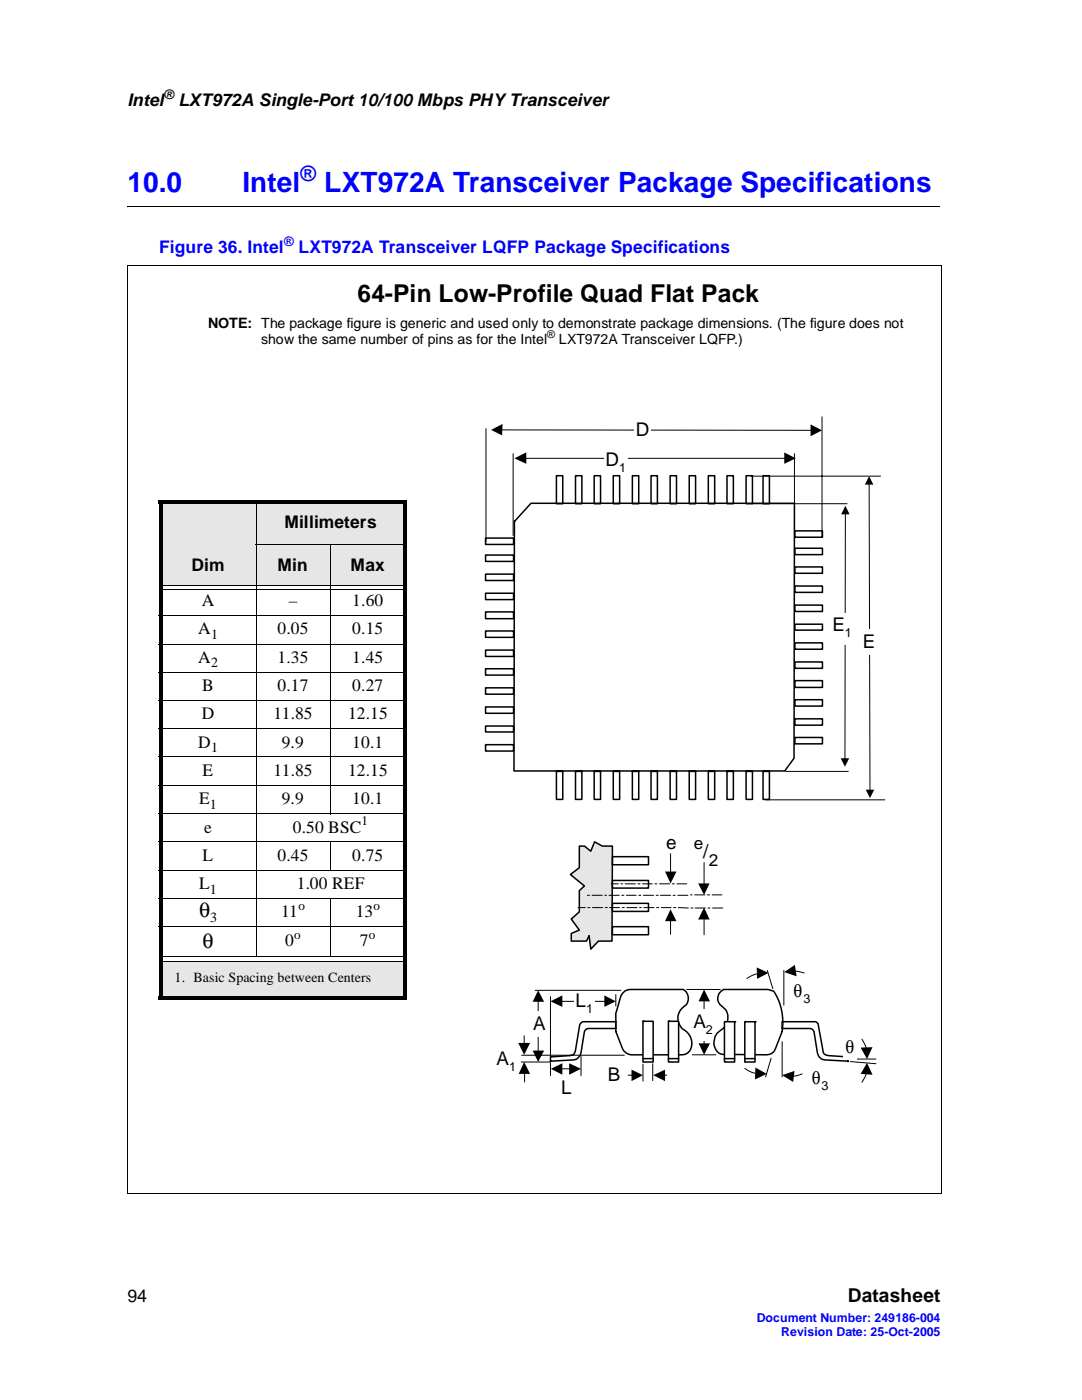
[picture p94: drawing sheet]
<svg xmlns="http://www.w3.org/2000/svg" width="216mm" height="279mm" viewBox="0 0 216 279" stroke-linecap="round" stroke-linejoin="round" font-family="sans-serif">
<defs><g id="words">
<g font-size="5.6" fill="#00f">
<text x="25.4" y="38.4">10.0</text>
<text x="48.4" y="38.4">Intel</text>
<text x="64.7" y="38.4">LXT972A Transceiver Package Specifications</text>
</g>
<text font-size="4.9" x="71.3" y="60.2">64-Pin Low-Profile Quad Flat Pack</text>
<text font-size="4.2" fill="#00f" x="60" y="36.1">®</text>
<g font-size="4.2">
<text x="39.7" y="183.1">θ</text>
<text x="40.4" y="189.2">θ</text>
</g>
<g font-size="3.8">
<text x="126.9" y="87.1">D</text>
<text x="120.8" y="92.9">D</text>
<text x="166.1" y="125.9">E</text>
<text x="172.2" y="129.2">E</text>
<text x="133" y="169.4">e</text>
<text x="140.3" y="171.1">/</text>
<text x="114.8" y="200.9">L</text>
<text x="158.4" y="199">θ</text>
<text x="106.4" y="205.5">A</text>
<text x="138.4" y="205.1">A</text>
<text x="99.1" y="212.5">A</text>
<text x="121.3" y="215.8">B</text>
<text x="168.7" y="210.1">θ</text>
<text x="112" y="218.4">L</text>
<text x="162" y="216.3">θ</text>
<text x="169.2" y="259.9">Datasheet</text>
</g>
<g font-size="3.5">
<text x="25.4" y="21.1">Intel</text>
<text x="35.6" y="21.1">LXT972A Single-Port 10/100 Mbps PHY Transceiver</text>
<text x="56.8" y="105.4">Millimeters</text>
<text x="38.2" y="113.9">Dim</text>
<text x="55.4" y="113.9">Min</text>
<text x="70" y="113.9">Max</text>
<text x="40.2" y="121">A</text>
<text x="57.6" y="121">–</text>
<text x="70.3" y="121">1.60</text>
<text x="39.6" y="126.6">A</text>
<text x="55.4" y="126.6">0.05</text>
<text x="70.3" y="126.6">0.15</text>
<text x="39.6" y="132.3">A</text>
<text x="40.3" y="138">B</text>
<text x="55.4" y="132.3">1.35</text>
<text x="55.4" y="138">0.17</text>
<text x="70.3" y="132.3">1.45</text>
<text x="70.3" y="138">0.27</text>
<text x="40.2" y="143.5">D</text>
<text x="54.6" y="143.5">11.85</text>
<text x="69.5" y="143.5">12.15</text>
<text x="39.6" y="149.2">D</text>
<text x="56.2" y="149.2">9.9</text>
<text x="70.3" y="149.2">10.1</text>
<text x="40.4" y="154.9">E</text>
<text x="54.6" y="154.9">11.85</text>
<text x="69.5" y="154.9">12.15</text>
<text x="39.7" y="160.5">E</text>
<text x="56.2" y="160.5">9.9</text>
<text x="70.3" y="160.5">10.1</text>
<text x="40.8" y="166.1">e</text>
<text x="58.4" y="166.1">0.50 BSC</text>
<text x="40.4" y="171.8">L</text>
<text x="55.4" y="171.8">0.45</text>
<text x="70.3" y="171.8">0.75</text>
<text x="39.7" y="177.4">L</text>
<text x="59.2" y="177.4">1.00 REF</text>
<text x="56.1" y="183.1">11</text>
<text x="71" y="183.1">13</text>
<text x="56.9" y="188.8">0</text>
<text x="71.8" y="188.8">7</text>
<text x="25.4" y="259.9">94</text>
</g>
<g font-size="3.5" fill="#00f">
<text x="31.8" y="50.4">Figure 36. Intel</text>
<text x="59.5" y="50.4">LXT972A Transceiver LQFP Package Specifications</text>
</g>
<g font-size="3.4">
<text x="138.5" y="169.4">e</text>
<text x="141.4" y="172.8">2</text>
</g>
<text font-size="2.9" x="41.5" y="65.5">NOTE: The package figure is generic and used only to demonstrate package dimensions. (The figure does not</text>
<g font-size="2.8">
<text x="52.1" y="68.7">show the same number of pins as for the Intel</text>
<text x="111.5" y="68.7">LXT972A Transceiver LQFP.)</text>
<text x="42.1" y="127.5">1</text>
<text x="42.1" y="133.2">2</text>
<text x="42.1" y="150.1">1</text>
<text x="41.9" y="161.4">1</text>
<text x="41.9" y="178.3">1</text>
<text x="41.9" y="184">3</text>
<text x="34.8" y="196">1. Basic Spacing between Centers</text>
</g>
<g font-size="2.6">
<text x="32.7" y="19.7">®</text>
<text x="72.2" y="164.7">1</text>
<text x="59.5" y="181.6">o</text>
<text x="74.5" y="181.6">o</text>
<text x="58.7" y="187.3">o</text>
<text x="73.6" y="187.3">o</text>
</g>
<text font-size="2.6" fill="#00f" x="56.7" y="49.1">®</text>
<g font-size="2.5">
<text x="123.6" y="94.2">1</text>
<text x="168.6" y="127.2">1</text>
<text x="117" y="202.2">1</text>
<text x="160.3" y="200.2">3</text>
<text x="140.8" y="206.4">2</text>
<text x="101.6" y="213.7">1</text>
<text x="163.9" y="217.5">3</text>
</g>
<g font-size="2.5" fill="#00f">
<text x="151" y="263.8">Document Number: 249186-004</text>
<text x="155.9" y="266.6">Revision Date: 25-Oct-2005</text>
</g>
<text font-size="2.1" x="109.2" y="67.5">®</text>
</g></defs>
<path d="M25.4 41.2v.1z" fill="#000"/>
<path d="M25.3 53h162.6M25.4 53.1v184.9M25.4 41.3h162.1M187.8 53.1v184.9M25.3 238.1h162.6" fill="none" stroke="#000" stroke-width=".2"/>
<path d="M96.3 83h80.4v136.6h-80.4z" fill="#fff"/>
<g fill="none" stroke="#000" stroke-width=".3">
<path d="M96.9 110.8h5.6v1.2h-5.6zM96.9 114.6h5.6v1.3h-5.6zM96.9 118.4h5.6v1.3h-5.6zM96.9 107.4h5.6v1.3h-5.6zM158.6 109.4h5.5v1.3h-5.5zM158.6 113.1h5.5v1.3h-5.5zM158.6 117h5.5v1.2h-5.5zM158.6 105.9h5.5v1.3h-5.5zM96.9 122.1h5.6v1.4h-5.6zM96.9 125.9h5.6v1.3h-5.6zM96.9 129.7h5.6v1.3h-5.6zM96.9 133.5h5.6v1.2h-5.6z"/>
<path d="M96.9 137.3h5.6v1.2h-5.6zM158.6 120.8h5.5v1.2h-5.5zM158.6 124.6h5.5v1.2h-5.5zM158.6 128.3h5.5v1.3h-5.5zM158.6 132.1h5.5v1.3h-5.5zM158.6 135.8h5.5v1.4h-5.5zM158.6 139.6h5.5v1.3h-5.5zM96.9 141.1h5.6v1.3h-5.6zM96.9 144.9h5.6v1.2h-5.6zM96.9 148.6h5.6v1.3h-5.6zM158.6 143.5h5.5v1.2h-5.5zM158.6 147.2h5.5v1.2h-5.5z"/>
</g>
<path d="M97 85.5v22.6M99.9 85.8l62.2 .1M102.4 90.5v16.4M149.9 95h25.8M158.5 90.5v16.4M164 83.2v24M152.8 159.6h23.8M156.7 154h12.6" fill="none" stroke="#000" stroke-width=".2"/>
<path d="M98 85.8l2.3-1.2-.1 2.3zM161.7 84.7l2.3 1.2-2.3 1.2z" fill="#000"/>
<path d="M126.6 83.3h3.3v5.1h-3.3z" fill="#fff"/>
<path d="M104.7 91.5h52" fill="none" stroke="#000" stroke-width=".2"/>
<path d="M102.6 91.5l2.4-1.2v2.3zM156.5 90.3l2.3 1.2-2.3 1.1z" fill="#000"/>
<path d="M120.5 89.3h4.8v6.3h-4.8z" fill="#fff"/>
<path d="M150.1 100.5h18.9M137 197.5h6.7M140.5 199.5v9" fill="none" stroke="#000" stroke-width=".2"/>
<path d="M140.5 197.5l1.2 2.3h-2.3zM139.4 208.2h2.3l-1.2 2.3z" fill="#000"/>
<g fill="#fff">
<path d="M98.8 208.7h4.5v6.5h-4.5z"/>
<path d="M138 201.5h4.6v6.3h-4.6z"/>
</g>
<g fill="none" stroke="#000" stroke-width=".2">
<path d="M151.3 194.3l-.8 .2-1.5 .8M153.1 193.7l1.1 3.6M156.4 193.7v6.9M158.4 193.7l2.1 .5M104.1 210.6h20.5M104.7 214.1v1.8M138.1 210.5h4.8M148.6 213.2l1.5 .9 .9 .1M153.9 211.2l-1.1 3.7M156.1 207.9v7M160 214.3l-1.9 .5M169.7 211.4h5.1"/>
<path d="M169.7 211.9l5.1 .4M172 207.4l.9 1.9M172.9 214.2l-.9 1.8"/>
</g>
<path d="M151 193.1l2.4 1.1-2.3 1.2zM156.5 194l2.1-1.4 .3 2.2zM104.6 211.9l1.2 2.4h-2.3zM150.7 213l2.3 1.3-2.3 1.1zM156.1 214.6l2.4-.9-.2 2.2zM171.7 209.1l2.4-.1-1.1 2.4zM173 212.1l1.1 2.4-2.4-.2z" fill="#000"/>
<path d="M143.9 197.8l.5-.3h8.9l1.1 .3a11.4 11.4 0 0 1 1.7 8.1l-1.4 3.4a1.79 1.79 0 0 1-1.8 1.2l-8.5-.1a2.37 2.37 0 0 1-1.8-3.3 2.95 2.95 0 0 1 1.7-1.8 2.79 2.79 0 0 0-.4-4.6 1.86 1.86 0 0 1 0-2.9zM156.1 203.9v1.4" fill="none" stroke="#000" stroke-width=".3"/>
<path d="M148.6 203.9h2.1v8h-2.1z" fill-rule="evenodd" fill="#fff" stroke="#000" stroke-width=".3"/>
<path d="M148.6 211.3h2.1" fill="none" stroke="#000" stroke-width=".3"/>
<path d="M144.6 203.9h2v8h-2z" fill-rule="evenodd" fill="#fff" stroke="#000" stroke-width=".3"/>
<path d="M122.9 203.8v1.5M144.6 211.3h2" fill="none" stroke="#000" stroke-width=".3"/>
<path d="M109.8 198.9v11.9M112 213.3h1.9" fill="none" stroke="#000" stroke-width=".2"/>
<path d="M109.9 213.3l2.3-1.1v2.3zM113.6 212.2l2.3 1.1-2.3 1.2z" fill="#000"/>
<path d="M111.6 214.7h2.5v4.9h-2.5z" fill="#fff"/>
<path d="M111.9 199.8h9M122.9 198.5v2.3" fill="none" stroke="#000" stroke-width=".2"/>
<path d="M120.6 198.7l2.3 1.1-2.3 1.1zM109.8 199.8l2.4-1.1v2.2z" fill="#000"/>
<path d="M136.3 197.5h-10.5a2.04 2.04 0 0 0-1.9 1.2l-1 3.5v3.7l1.3 3.4a2.16 2.16 0 0 0 1.8 1.2h10.1a2.12 2.12 0 0 0 1.9-2.7 3.3 3.3 0 0 0-1.8-2.5 2.93 2.93 0 0 1 .6-4.7 2.08 2.08 0 0 0-.5-3.1" fill="none" stroke="#000" stroke-width=".3"/>
<path d="M128.3 203.8v8.1h2v-8.1z" fill-rule="evenodd" fill="#fff" stroke="#000" stroke-width=".3"/>
<path d="M128.3 211.3h2" fill="none" stroke="#000" stroke-width=".3"/>
<path d="M133.4 203.8v8.1h2v-8.1z" fill-rule="evenodd" fill="#fff" stroke="#000" stroke-width=".3"/>
<path d="M122.9 205.3h-5.9l-.4 .6-.7 4.2a1.88 1.88 0 0 1-1.4 1.4l-4.7 .3M122.9 203.9h-6.6l-.3 .2-.3 .4-.9 5.1a1.05 1.05 0 0 1-1.2 1.1l-3.8 .2v1M133.4 211.3h2M156.1 205.3h5.9l.4 .6 .7 4.2a1.62 1.62 0 0 0 1.4 1.4l4.7 .3M156.1 203.9h6.7l.2 .2 .3 .2 .9 5.3a1.05 1.05 0 0 0 1.3 1.1l3.7 .2v1" fill="none" stroke="#000" stroke-width=".3"/>
<path d="M107.4 199.7v10.3M104 211.9h5.8" fill="none" stroke="#000" stroke-width=".2"/>
<path d="M107.4 197.6l1.2 2.3h-2.3zM106.3 209.7h2.3l-1.2 2.2z" fill="#000"/>
<path d="M106 201.8h3.2v5.2h-3.2z" fill="#fff"/>
<path d="M125.3 214.6h1.1M128.3 212.4v3.4M132.4 214.6h.6" fill="none" stroke="#000" stroke-width=".2"/>
<path d="M126 213.5l2.3 1.1-2.3 1.2zM130.3 214.6l2.4-1.1v2.3z" fill="#000"/>
<g fill="#fff">
<path d="M121 212h2.1v5.2h-2.1z"/>
<path d="M114.6 197.2h4v6.4h-4z"/>
</g>
<path d="M104.6 206.7v1.8M109.8 212.1v2.6M115.9 210.8v3.9M130.2 212.3v3.4" fill="none" stroke="#000" stroke-width=".2"/>
<path d="M103.4 208.1h2.4l-1.2 2.4z" fill="#000"/>
<g fill="#fff">
<path d="M161.7 212.6h3.9v6.4h-3.9z"/>
<path d="M158.1 195.3h4v6.4h-4z"/>
<path d="M168.3 206.4h2.7v5.1h-2.7z"/>
</g>
<path d="M173.4 96.5l.2 61.3M106.8 197.6h17.1" fill="none" stroke="#000" stroke-width=".2"/>
<path d="M111 94.9h1.3v5.6h-1.3zM114.8 94.9h1.3v5.6h-1.3zM118.6 94.9h1.2v5.6h-1.2zM122.4 94.9h1.2v5.6h-1.2zM126.2 94.9h1.3v5.6h-1.3zM129.9 94.9h1.3v5.6h-1.3zM133.7 94.9h1.3v5.6h-1.3zM137.5 94.9h1.3v5.6h-1.3zM141.3 94.9h1.3v5.6h-1.3zM145.1 94.9h1.2v5.6h-1.2zM148.9 94.9h1.2v5.6h-1.2zM152.3 94.9h1.2v5.6h-1.2z" fill="none" stroke="#000" stroke-width=".3"/>
<path d="M173.4 95l.9 1.7h-1.7zM172.7 157.6h1.7l-.8 1.7z" fill="#000"/>
<path d="M171.8 125.6h3.1v5.2h-3.1z" fill="#fff"/>
<path d="M168.7 102.5l-.1 49" fill="none" stroke="#000" stroke-width=".2"/>
<path d="M168.7 101l.8 1.6h-1.7zM167.8 151.3h1.6l-.8 1.7z" fill="#000"/>
<path d="M165.8 122.3h4.6v6.3h-4.6z" fill="#fff"/>
<g fill="none" stroke="#000" stroke-width=".3">
<path d="M102.6 104v49.9h54l1.8-2.6 .1-50.9h-52.6l-3.3 3.7M111 154h1.3v5.5h-1.3zM114.8 154h1.3v5.5h-1.3zM118.6 154h1.2v5.5h-1.2zM122.4 154h1.2v5.5h-1.2zM126.2 154h1.3v5.5h-1.3zM129.9 154h1.3v5.5h-1.3zM133.7 154h1.3v5.5h-1.3zM137.5 154h1.3v5.5h-1.3zM141.3 154h1.3v5.5h-1.3zM145.1 154h1.2v5.5h-1.2zM148.9 154h1.2v5.5h-1.2z"/>
<path d="M152.3 154h1.2v5.5h-1.2z"/>
</g>
<path d="M115.6 168.9h1l1.3 1 .7-1.9 1.6 .9h2l-.1 18.9h-2.7l-1.5 1.6-.4-2.7-.5 1.1h-3v-1.5l1.6-.7-1.6-2.2 1.6-1.4v-4.3l1-.9-2.8-2.3 1.8-1.3z" fill-rule="evenodd" fill="#e6e6e6" stroke="#000" stroke-width=".3"/>
<path d="M122.2 171h7.2v1.6h-7.2zM122.2 175.7h7.2v1.5h-7.2zM122.2 180.3h7.2v1.6h-7.2zM122.2 184.9h7.2v1.6h-7.2z" fill="none" stroke="#000" stroke-width=".3"/>
<g fill="none" stroke="#000" stroke-width=".2">
<path d="M117.2 178.7h.4M118.1 178.7h2.1M120.7 178.7h.3M121.5 178.7h2.1M121.9 176.4h1.5M123.9 176.4h.3M124.1 178.7h.4M124.7 176.4h2.1M125 178.7h1.9M127.3 176.4h.4M127.5 178.7h.4M128.2 176.4h2"/>
<path d="M128.4 178.7h2M130.7 176.4h.4M130.9 178.7h.4M131.6 176.4h2M131.8 178.7h2M133.8 170.4v3.9M134.1 176.4h.5M134.3 178.7h.4M135.1 176.4h1.9M135.2 178.7h2.1M137.8 178.6h.3M138.6 178.6h2.1"/>
<path d="M140.5 172.2v4.4M141.2 178.6h.4M142.1 178.6h1.9M115.3 181.1h1.5M117.3 181.1h.4M118.2 181.1h2.1M120.8 181.1h.4M121.6 181.1h2M124.1 181.1h.5M125.1 181.1h2M127.6 181.1h.4M128.5 181.1h2"/>
<path d="M131 181.1h.4M131.9 181.1h2M133.8 183.5v3M134.4 181.1h.4M135.3 181.1l2.1 .1M137.9 181.2h.4M138.7 181.2h2M140.5 183.2v3.3M141.3 181.2h.4M142.2 181.2h2"/>
</g>
<path d="M132.7 173.9h2.3l-1.2 2.4zM139.3 176.3h2.3l-1.1 2.3zM133.8 181.5l1.2 2.3h-2.3zM140.5 181.1l1.1 2.4h-2.3z" fill="#000"/>
<g fill="#fff">
<path d="M41.5 56.9h139.7v19.4h-139.7z"/>
<path d="M32 93.6h58.5v111.2h-58.5z"/>
</g>
<g fill="#e6e6e6">
<path d="M32 100.3h19.2v16.4h-19.2z"/>
<path d="M51.1 100.3h29.8v8.4h-29.8z"/>
<path d="M51.1 108.7h14.9v8h-14.9z"/>
<path d="M65.9 108.7h15.1v8h-15.1z"/>
<path d="M32 191.8h48.9v7.3h-48.9z"/>
</g>
<path d="M31.6 99.9h49.6v.7h-49.6zM31.6 198.7h49.6v.7h-49.6zM31.7 100.6h.7v98.1h-.7zM80.5 100.6h.7v98.1h-.7z" fill="#000"/>
<g fill="none" stroke="#000" stroke-width=".2">
<path d="M51.1 99.9v90.9M32.4 116.8h48.1M32.4 117.7h48.1M51 108.7h30.2M65.9 108.7v53.8M31.6 122.9h49.6M31.6 128.6h49.6M31.6 134.1h49.6M31.6 139.8h49.6M31.6 145.5h49.6M31.6 151.1h49.6M31.6 156.7h49.6"/>
<path d="M31.6 162.4h49.6M31.6 168h49.6M31.6 173.7h49.6M31.6 179.4h49.6M65.9 167.9v5.9M65.9 179.3v11.5M31.6 184.9h49.6M32.4 190.9h48.1M32.4 191.8h48.1"/>
</g>
<use href="#words"/>
</svg>
